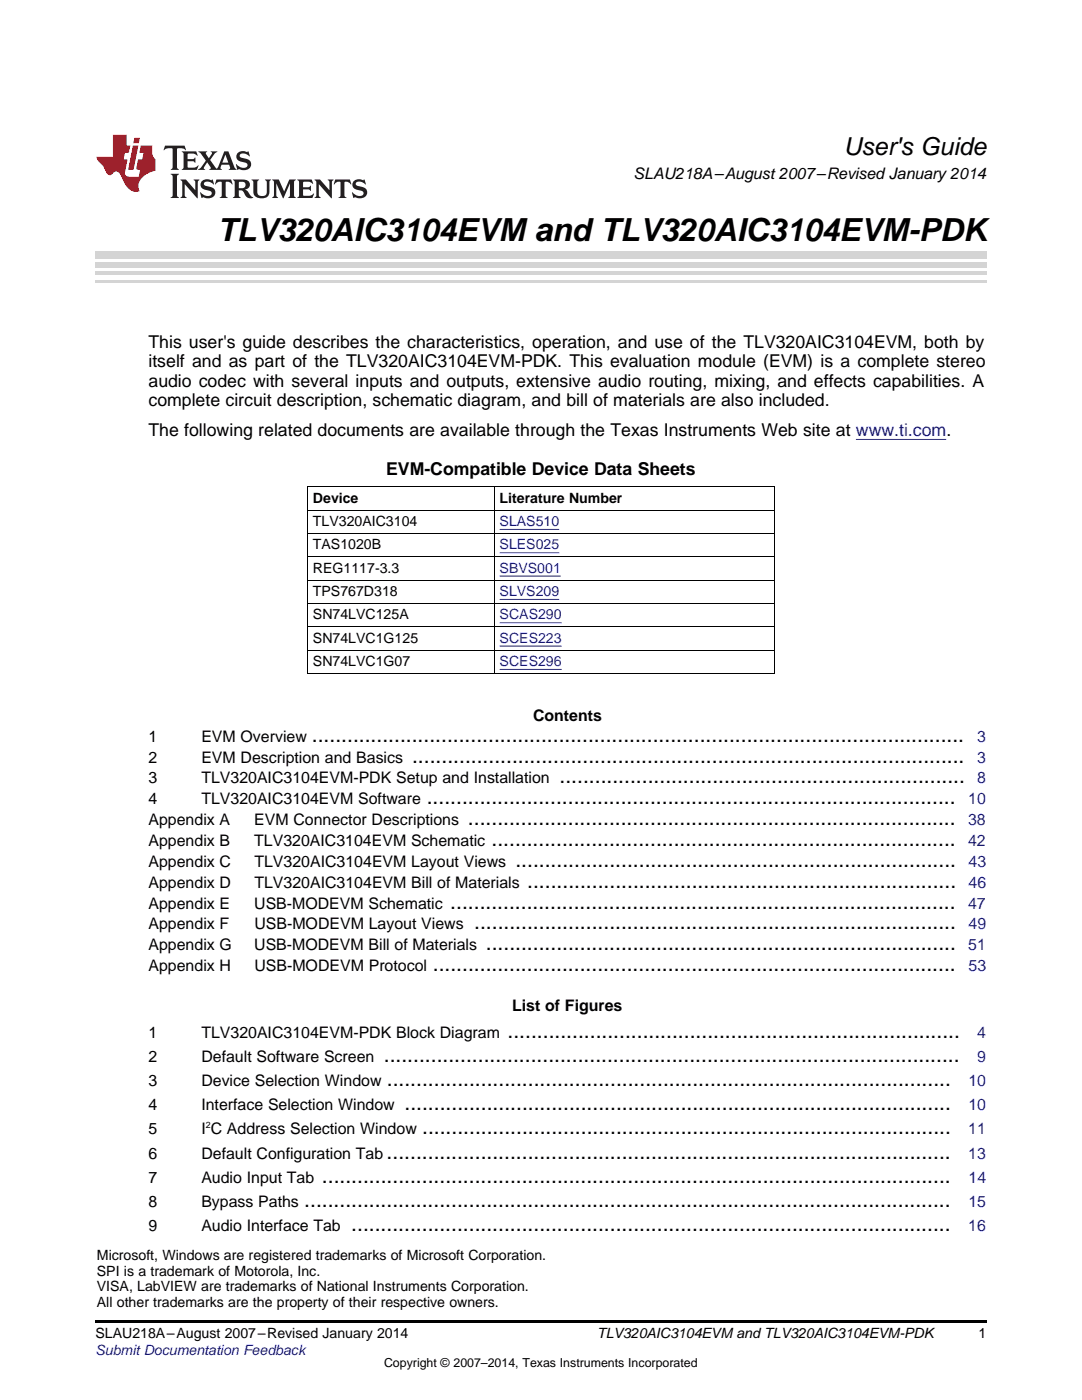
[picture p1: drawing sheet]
<svg xmlns="http://www.w3.org/2000/svg" width="216mm" height="279mm" viewBox="0 0 216 279" stroke-linecap="round" stroke-linejoin="round" font-family="sans-serif">
<defs><g id="words">
<text font-size="6.3" x="43.4" y="48">TLV320AIC3104EVM and TLV320AIC3104EVM-PDK</text>
<text font-size="4.9" x="168.3" y="30.9">User's Guide</text>
<g font-size="4.2">
<text x="62.2" y="148">...............................................................................................................</text>
<text x="82.2" y="152.2">..............................................................................................</text>
<text x="85.2" y="160.5">..........................................................................................</text>
<text x="111.7" y="156.4">.....................................................................</text>
<text x="93.4" y="164.7">...................................................................................</text>
<text x="98.1" y="168.8">...............................................................................</text>
<text x="102.8" y="173">...........................................................................</text>
<text x="105.2" y="177.2">.........................................................................</text>
<text x="89.9" y="181.3">......................................................................................</text>
<text x="94.6" y="185.5">..................................................................................</text>
<text x="96.9" y="189.7">................................................................................</text>
<text x="86.4" y="193.8">.........................................................................................</text>
<text x="101.3" y="207.2">.............................................................................</text>
<text x="76.6" y="212">..................................................................................................</text>
<text x="77.2" y="216.8">................................................................................................</text>
<text x="80.7" y="221.6">.............................................................................................</text>
<text x="84.2" y="226.4">..........................................................................................</text>
<text x="77.2" y="231.2">................................................................................................</text>
<text x="64.2" y="236">...........................................................................................................</text>
<text x="60.7" y="240.8">..............................................................................................................</text>
<text x="70.1" y="245.6">......................................................................................................</text>
</g>
<g font-size="3.5">
<text x="29.6" y="69.4">This user's guide describes the characteristics, operation, and use of the TLV320AIC3104EVM, both by</text>
<text x="29.6" y="73.3">itself and as part of the TLV320AIC3104EVM-PDK. This evaluation module (EVM) is a complete stereo</text>
<text x="29.6" y="77.2">audio codec with several inputs and outputs, extensive audio routing, mixing, and effects capabilities. A</text>
<text x="29.6" y="81">complete circuit description, schematic diagram, and bill of materials are also included.</text>
<text x="29.6" y="87">The following related documents are available through the Texas Instruments Web site at www.ti.com.</text>
<text x="77" y="94.7">EVM-Compatible Device Data Sheets</text>
</g>
<g font-size="3.2">
<text x="126.4" y="35.7">SLAU218A–August 2007–Revised January 2014</text>
<text x="106.4" y="144">Contents</text>
<text x="29.6" y="148">1</text>
<text x="40.2" y="148">EVM Overview</text>
<text x="29.6" y="152.2">2</text>
<text x="40.2" y="152.2">EVM Description and Basics</text>
<text x="29.6" y="156.4">3</text>
<text x="29.6" y="160.5">4</text>
<text x="40.2" y="156.4">TLV320AIC3104EVM-PDK Setup and Installation</text>
<text x="40.2" y="160.5">TLV320AIC3104EVM Software</text>
<text x="29.6" y="164.7">Appendix A</text>
<text x="50.7" y="164.7">EVM Connector Descriptions</text>
<text x="29.6" y="168.8">Appendix B</text>
<text x="29.6" y="173">Appendix C</text>
<text x="50.7" y="168.8">TLV320AIC3104EVM Schematic</text>
<text x="50.8" y="173">TLV320AIC3104EVM Layout Views</text>
<text x="29.6" y="177.2">Appendix D</text>
<text x="50.8" y="177.2">TLV320AIC3104EVM Bill of Materials</text>
<text x="29.6" y="181.3">Appendix E</text>
<text x="29.6" y="185.5">Appendix F</text>
<text x="50.7" y="181.3">USB-MODEVM Schematic</text>
<text x="50.8" y="185.5">USB-MODEVM Layout Views</text>
<text x="29.6" y="189.7">Appendix G</text>
<text x="50.7" y="189.7">USB-MODEVM Bill of Materials</text>
<text x="29.6" y="193.8">Appendix H</text>
<text x="50.8" y="193.8">USB-MODEVM Protocol</text>
<text x="102.2" y="201.7">List of Figures</text>
<text x="29.6" y="207.2">1</text>
<text x="40.2" y="207.2">TLV320AIC3104EVM-PDK Block Diagram</text>
<text x="29.6" y="212">2</text>
<text x="40.2" y="212">Default Software Screen</text>
<text x="29.6" y="216.8">3</text>
<text x="29.6" y="221.6">4</text>
<text x="40.2" y="216.8">Device Selection Window</text>
<text x="40.2" y="221.6">Interface Selection Window</text>
<text x="29.6" y="226.4">5</text>
<text x="40.2" y="226.4">I C Address Selection Window</text>
<text x="29.6" y="231.2">6</text>
<text x="40.2" y="231.2">Default Configuration Tab</text>
<text x="29.6" y="236">7</text>
<text x="40.2" y="236">Audio Input Tab</text>
<text x="29.6" y="240.8">8</text>
<text x="29.6" y="245.6">9</text>
<text x="40.2" y="240.8">Bypass Paths</text>
<text x="40.2" y="245.6">Audio Interface Tab</text>
</g>
<g font-size="3.2" fill="#00f">
<text x="195" y="148">3</text>
<text x="195" y="152.2">3</text>
<text x="193.2" y="160.5">10</text>
<text x="195" y="156.4">8</text>
<text x="193.2" y="164.7">38</text>
<text x="193.2" y="168.8">42</text>
<text x="193.3" y="173">43</text>
<text x="193.3" y="177.2">46</text>
<text x="193.2" y="181.3">47</text>
<text x="193.3" y="185.5">49</text>
<text x="193.2" y="189.7">51</text>
<text x="193.3" y="193.8">53</text>
<text x="195" y="207.2">4</text>
<text x="195" y="212">9</text>
<text x="193.2" y="216.8">10</text>
<text x="193.2" y="221.6">10</text>
<text x="193.2" y="226.4">11</text>
<text x="193.2" y="231.2">13</text>
<text x="193.3" y="236">14</text>
<text x="193.2" y="245.6">16</text>
<text x="193.2" y="240.8">15</text>
</g>
<g font-size="2.8">
<text x="62.4" y="100.3">Device</text>
<text x="99.7" y="100.3">Literature Number</text>
<text x="62.4" y="105">TLV320AIC3104</text>
<text x="62.4" y="109.6">TAS1020B</text>
<text x="62.4" y="114.3">REG1117-3.3</text>
<text x="62.4" y="118.9">TPS767D318</text>
<text x="62.4" y="123.6">SN74LVC125A</text>
<text x="62.4" y="128.2">SN74LVC1G125</text>
<text x="62.4" y="132.9">SN74LVC1G07</text>
<text x="19.3" y="251.4">Microsoft, Windows are registered trademarks of Microsoft Corporation.</text>
<text x="19.3" y="254.6">SPI is a trademark of Motorola, Inc.</text>
<text x="19.3" y="257.7">VISA, LabVIEW are trademarks of National Instruments Corporation.</text>
<text x="19.3" y="260.9">All other trademarks are the property of their respective owners.</text>
<text x="19" y="267.1">SLAU218A–August 2007–Revised January 2014</text>
<text x="119.1" y="267.1">TLV320AIC3104EVM and TLV320AIC3104EVM-PDK</text>
<text x="195.3" y="267">1</text>
</g>
<g font-size="2.8" fill="#00f">
<text x="99.7" y="105">SLAS510</text>
<text x="99.7" y="109.6">SLES025</text>
<text x="99.7" y="114.3">SBVS001</text>
<text x="99.7" y="118.9">SLVS209</text>
<text x="99.7" y="123.6">SCAS290</text>
<text x="99.7" y="128.2">SCES223</text>
<text x="99.7" y="132.9">SCES296</text>
<text x="19" y="270.4">Submit Documentation Feedback</text>
</g>
<text font-size="2.5" x="76.6" y="272.7">Copyright © 2007–2014, Texas Instruments Incorporated</text>
<text font-size="1.8" x="41.1" y="225.1">2</text>
</g></defs>
<path d="M61.4 134.4h.1zM154.4 134.4h.1zM19 263.5h177.8v.6h-177.8z" fill="#000"/>
<path d="M61.4 97.1h93.1M61.4 97.2v37.2M98.6 97.2v37.2M154.5 97.2v37.2M61.4 115.8h93.1M61.4 111.1h93.1M61.4 106.5h93.1M61.4 101.8h93.1M61.4 134.4h93.1M61.4 129.7h93.1M61.4 125.1h93.1M61.4 120.4h93.1" fill="none" stroke="#000" stroke-width=".2"/>
<path d="M19 56.1h177.8" fill="none" stroke="#d4d4d4" stroke-width=".42"/>
<g fill="#d4d4d4">
<path d="M19 54.2h177.8v.7h-177.8z"/>
<path d="M19 52.4h177.8v1h-177.8z"/>
<path d="M19 50.3h177.8v1.4h-177.8z"/>
</g>
<path d="M32.9 29.1l-.3 .9h.1a1.64 1.64 0 0 1 1.7-.3l.1 3.6-.4 .6h1.6l-.4-.6v-3.5v-.1l.4-.1a1.36 1.36 0 0 1 1.3 .4h.1l-.3-.9zM36.3 30.2l.3 .3v.3v2.5v.3l-.3 .3h3l.3-.9h-.1a1.87 1.87 0 0 1-2 .4l-.1-1.2h1.2l.4 .3v-1.1l-.4 .3-1.2 .1 .1-1.1 .2-.1a1.66 1.66 0 0 1 1.7 .5l.1-.1-.3-.8zM39.6 30.2l1.5 1.9-.9 1.2-.7 .6h1.4l-.3-.3 .7-1.2 .8 1.2-.3 .3h2.5l-.3-.3 .2-.7h1.5l.2 .6-.3 .4h1.6l-.4-.5-1.2-3.2h-.8l-1.2 2.9-.4 .6-1.3-1.8 .9-1.1 .6-.6h-1.4l.3 .3-.6 1.1-.6-1 .2-.4zM45 30.8l.6 1.7h-1.2zM47.4 30.6a1.04 1.04 0 0 0-.2 1.1 1.04 1.04 0 0 0 1 .6l1 .2a.5 .5 0 0 1 .2 .6 .5 .5 0 0 1-.5 .4 1.76 1.76 0 0 1-1.7-.8l-.1 .1 .3 1.1 .2-.1a2.54 2.54 0 0 0 2.2-.3 1.12 1.12 0 0 0 .2-1.2 1.12 1.12 0 0 0-1-.6l-1-.3a.4 .4 0 0 1-.2-.4 .4 .4 0 0 1 .4-.3 1.6 1.6 0 0 1 1.6 .5h.1l-.3-1-.3 .2-.2-.1a1.62 1.62 0 0 0-1.7 .3zM34.1 34.7l.3 .3 .1 .3v3.6l-.1 .3-.3 .3h1.6l-.3-.3-.1-.3v-3.6l.1-.3 .3-.3zM36 35.8l.4 .6v2.5l-.1 .3-.3 .3h1.2l-.3-.6v-2.1l2.6 2.8v-3.2l.3-.6h-1.2l.3 .4 .1 1.7-1.9-2.1zM40.3 36.2a1.04 1.04 0 0 0-.2 1.1 1.04 1.04 0 0 0 .9 .6l1 .3a.5 .5 0 0 1 .2 .5 .5 .5 0 0 1-.4 .4 1.76 1.76 0 0 1-1.8-.7h-.1l.3 1.1 .2-.1a2.55 2.55 0 0 0 2.3-.3 1.12 1.12 0 0 0 .2-1.2 1.12 1.12 0 0 0-1-.6l-1-.3a.41 .41 0 0 1-.2-.4 .41 .41 0 0 1 .4-.3 1.6 1.6 0 0 1 1.5 .5h.1l-.3-1-.2 .2-.2-.1a1.64 1.64 0 0 0-1.7 .3zM43.2 35.8l-.3 1h.1a.95 .95 0 0 1 1.2-.5v2.6v.3l-.4 .3h1.6l-.3-.3-.1-.3v-2.4l.3-.2a1.02 1.02 0 0 1 1 .5h.1l-.3-1zM46.5 35.8l.3 .4v.2v2.5v.3l-.3 .3h1.5l-.3-.3-.1-1.2a.9 .9 0 0 1 1.2 .8 1.07 1.07 0 0 0 1.7 .6 1.97 1.97 0 0 1-1.1-1.3l-.5-.3a.98 .98 0 0 0 1-1 .98 .98 0 0 0-1-.9zM47.7 36.3h.2a.81 .81 0 0 1 1.1 .6 .64 .64 0 0 1-.7 .7h-.7zM50.2 35.8l.3 .4 .1 .2v1.9a1.59 1.59 0 0 0 2.1 1.2 1.15 1.15 0 0 0 1.1-1.2v-2.1l.3-.4h-1.2l.3 .6v1.9a.97 .97 0 0 1-.7 .9 .97 .97 0 0 1-1.1-.6l-.1-2.2 .1-.2 .3-.4zM54.3 35.8l.3 .4 .1 .2v2.5l-.4 .6h1.2l-.4-.6v-2.3l1.4 3 1.4-3v2.3l-.4 .6h1.5l-.3-.3v-.3v-2.5v-.2l.3-.4h-1.3l-1 2.4-1.1-2.4zM59.3 35.8l.3 .4 .1 .2v2.5l-.1 .3-.3 .3h3l.4-.8-.1-.1a1.88 1.88 0 0 1-2.1 .4v-1.2h1.2l.3 .3v-1l-.3 .2-1.2 .1v-1l.3-.1a1.66 1.66 0 0 1 1.6 .4h.1l-.3-.9zM62.8 35.8l.3 .6v2.5v.3l-.3 .3h1.2l-.4-.6v-2.1l2.6 2.8v-3.2l.3-.6h-1.1l.3 .4v1.7l-1.8-2.1zM66.9 35.8l-.3 1h.1a.95 .95 0 0 1 1.2-.5v2.6v.3l-.4 .3h1.6l-.3-.3-.1-.3v-2.4l.3-.2a1.02 1.02 0 0 1 1 .5h.1l-.3-1zM70.6 36.2a1.04 1.04 0 0 0-.2 1.1 1.04 1.04 0 0 0 .9 .6l1 .3a.5 .5 0 0 1 .2 .5 .5 .5 0 0 1-.4 .4 1.75 1.75 0 0 1-1.8-.7h-.1l.3 1.1 .2-.1a2.56 2.56 0 0 0 2.3-.3 1.12 1.12 0 0 0 .2-1.2 1.12 1.12 0 0 0-1-.6l-1-.3a.4 .4 0 0 1-.2-.4 .4 .4 0 0 1 .4-.3 1.6 1.6 0 0 1 1.5 .5h.1l-.3-1-.2 .2-.2-.1a1.64 1.64 0 0 0-1.7 .3z" fill="#231f20"/>
<path d="M22.5 26.9v4.4h-3.2a2.57 2.57 0 0 0 1.2 1.7l.4 .8a1.22 1.22 0 0 0 1.3 1.1l.2-.2a.9 .9 0 0 1 1-.5 .9 .9 0 0 1 .7 .9l.5 1.1a2.58 2.58 0 0 0 3.3 1.9 2.35 2.35 0 0 1 .9-3.1l1.1-.6 1.1-.3v-2.3a1.45 1.45 0 0 1-.6-1.3v-1.5h-2.3l-.3 1.5h.8l-.2 1.3h-.9l-.3 1.6 .1 .4 .7 .1-.3 1.4h-1.1a1.52 1.52 0 0 1-1.7-.6l.6-2.9h-.8l.2-1.3h.8l.3-1.5h-.7v-2.1zM26.5 29l-1 4.9h1.2l.9-4.9zM26.8 27.5l-.2 1.1h1.1l.2-1.1z" fill="#ee1d23"/>
<path d="M170.8 87.7h18M99.7 105.7h11.9M99.7 110.3h11.9M99.7 115h12.2M99.7 119.6h11.9M99.7 124.3h12.4M99.7 128.9h12.4M99.7 133.6h12.4" fill="none" stroke="#00f" stroke-width=".2"/>
<use href="#words"/>
</svg>
